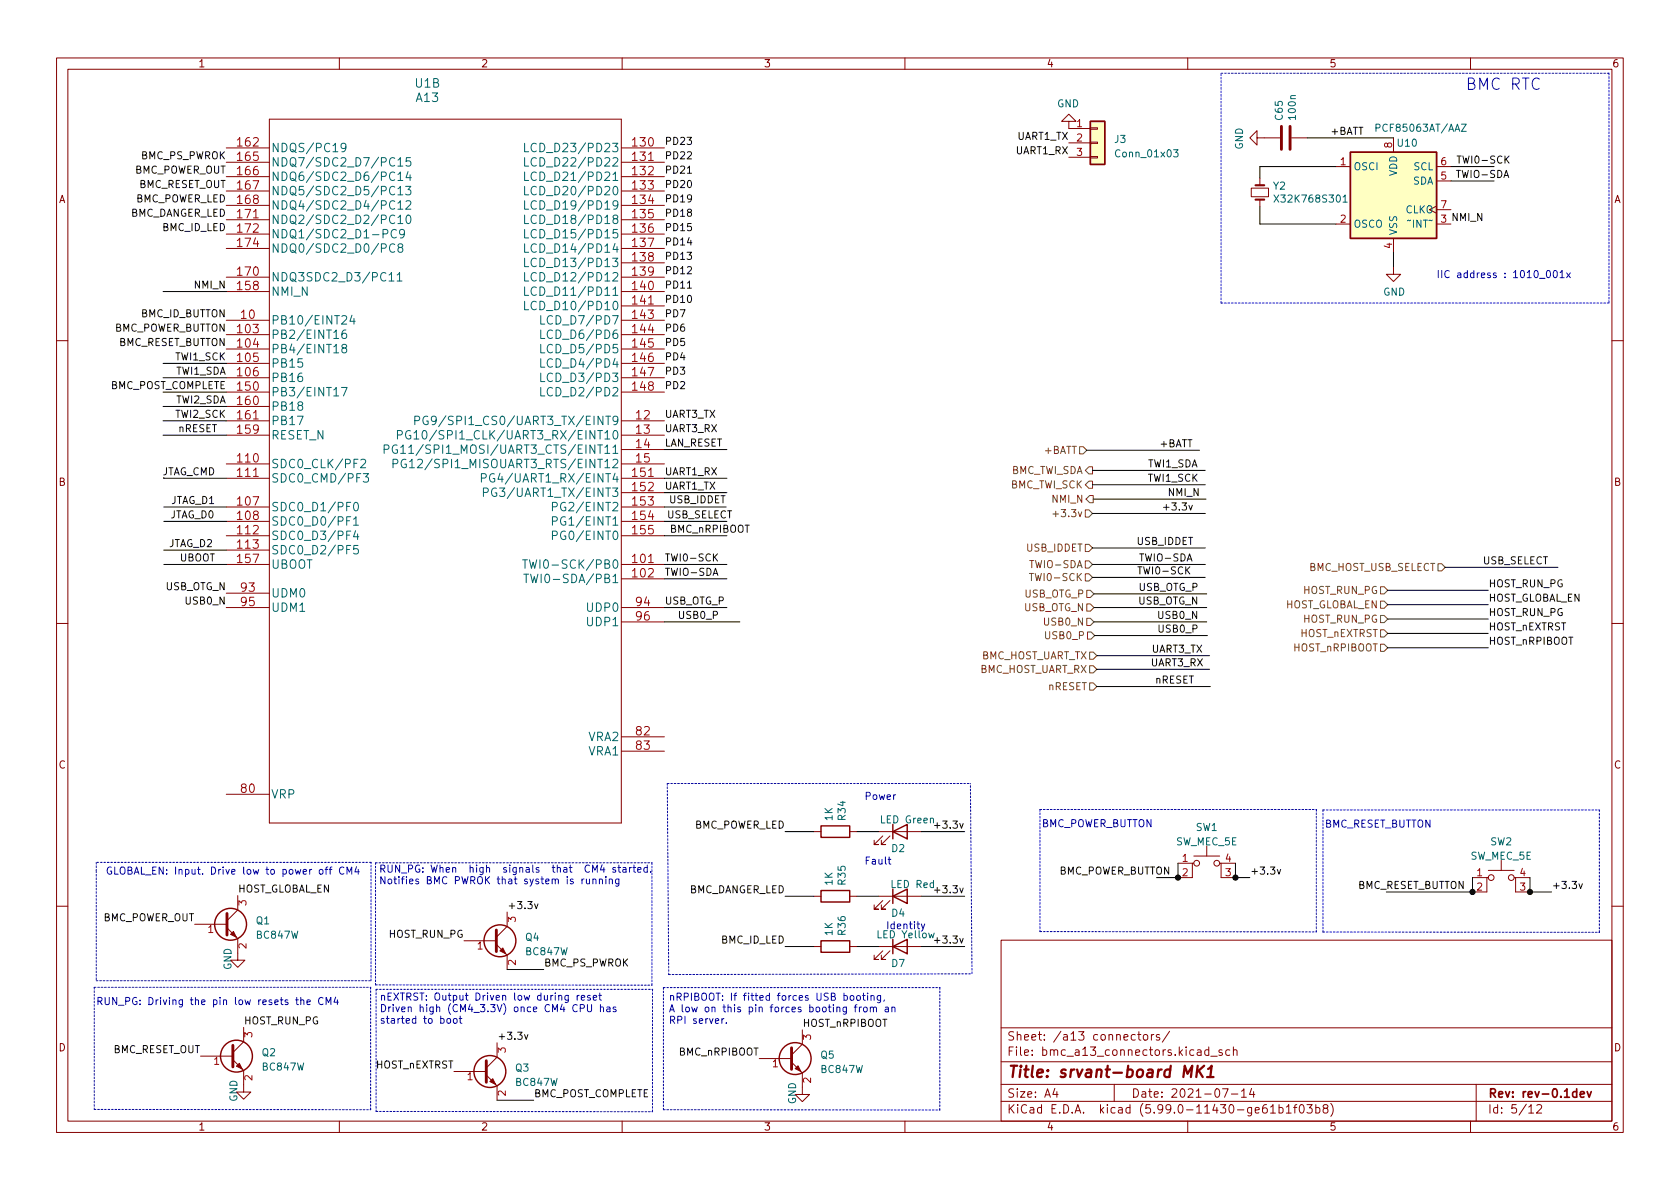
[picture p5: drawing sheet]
<svg xmlns="http://www.w3.org/2000/svg" width="297mm" height="210mm" viewBox="0 0 297 210" stroke-linecap="round" stroke-linejoin="round" font-family="sans-serif">
<defs><g id="words">
<text font-size="2.8" fill="#0000c2" x="259.1" y="15.9">BMC RTC</text>
<text font-size="2.8" fill="#840000" x="178" y="190.6">Title: srvant-board MK1</text>
<g font-size="2.1" fill="#006464">
<text x="73.4" y="15.5">U1B</text>
<text x="73.6" y="18">A13</text>
<text x="47.9" y="26.9">NDQS/PC19</text>
<text x="47.9" y="29.4">NDQ7/SDC2_D7/PC15</text>
<text x="94.5" y="26.9">LCD_D23/PD23</text>
<text x="94.5" y="29.4">LCD_D22/PD22</text>
<text x="47.9" y="32">NDQ6/SDC2_D6/PC14</text>
<text x="47.9" y="34.5">NDQ5/SDC2_D5/PC13</text>
<text x="94.5" y="32">LCD_D21/PD21</text>
<text x="94.5" y="34.5">LCD_D20/PD20</text>
<text x="47.9" y="37.1">NDQ4/SDC2_D4/PC12</text>
<text x="47.9" y="39.6">NDQ2/SDC2_D2/PC10</text>
<text x="94.5" y="37.1">LCD_D19/PD19</text>
<text x="94.5" y="39.6">LCD_D18/PD18</text>
<text x="47.9" y="42.1">NDQ1/SDC2_D1-PC9</text>
<text x="47.9" y="44.7">NDQ0/SDC2_D0/PC8</text>
<text x="94.5" y="42.1">LCD_D15/PD15</text>
<text x="94.5" y="44.7">LCD_D14/PD14</text>
<text x="94.5" y="47.2">LCD_D13/PD13</text>
<text x="47.9" y="52.3">NMI_N</text>
<text x="47.9" y="49.8">NDQ3SDC2_D3/PC11</text>
<text x="94.5" y="49.8">LCD_D12/PD12</text>
<text x="94.5" y="52.3">LCD_D11/PD11</text>
<text x="47.9" y="57.4">PB10/EINT24</text>
<text x="47.9" y="59.9">PB2/EINT16</text>
<text x="94.5" y="54.8">LCD_D10/PD10</text>
<text x="96.8" y="57.4">LCD_D7/PD7</text>
<text x="96.8" y="59.9">LCD_D6/PD6</text>
<text x="47.9" y="62.5">PB4/EINT18</text>
<text x="47.9" y="65">PB15</text>
<text x="96.8" y="62.5">LCD_D5/PD5</text>
<text x="96.8" y="65">LCD_D4/PD4</text>
<text x="47.9" y="67.5">PB16</text>
<text x="47.9" y="70.1">PB3/EINT17</text>
<text x="96.8" y="67.5">LCD_D3/PD3</text>
<text x="96.8" y="70.1">LCD_D2/PD2</text>
<text x="47.9" y="77.7">RESET_N</text>
<text x="47.9" y="72.6">PB18</text>
<text x="47.9" y="75.2">PB17</text>
<text x="74.5" y="77.7">PG10/SPI1_CLK/UART3_RX/EINT10</text>
<text x="77.2" y="75.2">PG9/SPI1_CS0/UART3_TX/EINT9</text>
<text x="47.9" y="82.8">SDC0_CLK/PF2</text>
<text x="72.1" y="80.2">PG11/SPI1_MOSI/UART3_CTS/EINT11</text>
<text x="72.7" y="82.8">PG12/SPI1_MISOUART3_RTS/EINT12</text>
<text x="47.9" y="85.3">SDC0_CMD/PF3</text>
<text x="87.3" y="85.3">PG4/UART1_RX/EINT4</text>
<text x="87.6" y="87.9">PG3/UART1_TX/EINT3</text>
<text x="47.9" y="90.4">SDC0_D1/PF0</text>
<text x="47.9" y="92.9">SDC0_D0/PF1</text>
<text x="47.9" y="95.5">SDC0_D3/PF4</text>
<text x="98.9" y="90.4">PG2/EINT2</text>
<text x="98.9" y="92.9">PG1/EINT1</text>
<text x="98.9" y="95.5">PG0/EINT0</text>
<text x="47.9" y="98">SDC0_D2/PF5</text>
<text x="47.9" y="100.6">UBOOT</text>
<text x="94.9" y="100.6">TWI0-SCK/PB0</text>
<text x="47.9" y="105.6">UDM0</text>
<text x="94.9" y="103.1">TWI0-SDA/PB1</text>
<text x="47.9" y="108.2">UDM1</text>
<text x="104" y="108.2">UDP0</text>
<text x="104" y="110.7">UDP1</text>
<text x="104" y="131">VRA2</text>
<text x="104" y="133.6">VRA1</text>
<text x="47.9" y="141.2">VRP</text>
</g>
<g font-size="2.1" fill="#a90000">
<text x="42.1" y="25.9">162</text>
<text x="42.1" y="28.4">165</text>
<text x="111.9" y="25.9">130</text>
<text x="111.9" y="28.4">131</text>
<text x="42.1" y="31">166</text>
<text x="42.1" y="33.5">167</text>
<text x="111.9" y="31">132</text>
<text x="111.9" y="33.5">133</text>
<text x="42.1" y="36.1">168</text>
<text x="42.1" y="38.6">171</text>
<text x="42.1" y="41.1">172</text>
<text x="111.9" y="36.1">134</text>
<text x="111.9" y="38.6">135</text>
<text x="111.9" y="41.1">136</text>
<text x="42.1" y="43.7">174</text>
<text x="111.9" y="43.7">137</text>
<text x="111.9" y="46.2">138</text>
<text x="42.1" y="51.3">158</text>
<text x="42.1" y="48.8">170</text>
<text x="111.9" y="48.8">139</text>
<text x="111.9" y="51.3">140</text>
<text x="111.9" y="53.8">141</text>
<text x="42.1" y="58.9">103</text>
<text x="42.7" y="56.4">10</text>
<text x="111.9" y="56.4">143</text>
<text x="111.9" y="58.9">144</text>
<text x="42.1" y="61.5">104</text>
<text x="42.1" y="64">105</text>
<text x="111.9" y="61.5">145</text>
<text x="111.9" y="64">146</text>
<text x="42.1" y="66.5">106</text>
<text x="42.1" y="69.1">150</text>
<text x="42.1" y="71.6">160</text>
<text x="111.9" y="66.5">147</text>
<text x="111.9" y="69.1">148</text>
<text x="42.1" y="76.7">159</text>
<text x="42.1" y="74.2">161</text>
<text x="112.5" y="74.2">12</text>
<text x="112.5" y="76.7">13</text>
<text x="42.1" y="81.8">110</text>
<text x="112.5" y="79.2">14</text>
<text x="112.5" y="81.8">15</text>
<text x="42.1" y="89.4">107</text>
<text x="42.1" y="84.3">111</text>
<text x="111.9" y="84.3">151</text>
<text x="111.9" y="86.9">152</text>
<text x="111.9" y="89.4">153</text>
<text x="42.1" y="91.9">108</text>
<text x="42.1" y="94.5">112</text>
<text x="111.9" y="91.9">154</text>
<text x="111.9" y="94.5">155</text>
<text x="42.1" y="97">113</text>
<text x="42.1" y="99.6">157</text>
<text x="111.9" y="99.6">101</text>
<text x="42.7" y="104.6">93</text>
<text x="42.7" y="107.2">95</text>
<text x="111.9" y="102.1">102</text>
<text x="112.5" y="107.2">94</text>
<text x="112.5" y="109.7">96</text>
<text x="112.5" y="130">82</text>
<text x="112.5" y="132.6">83</text>
<text x="42.7" y="140.2">80</text>
</g>
<g font-size="2.1" fill="#840000">
<text x="178" y="184">Sheet: /a13 connectors/</text>
<text x="178" y="186.7">File: bmc_a13_connectors.kicad_sch</text>
<text x="178" y="196.9">KiCad E.D.A. kicad (5.99.0-11430-ge61b1f03b8)</text>
<text x="178" y="194.1">Size: A4</text>
<text x="200" y="194.1">Date: 2021-07-14</text>
<text x="263" y="194.1">Rev: rev-0.1dev</text>
<text x="263" y="196.9">Id: 5/12</text>
</g>
<g font-size="1.8" fill="#840000">
<text x="35" y="11.9">1</text>
<text x="85" y="11.9">2</text>
<text x="135" y="11.9">3</text>
<text x="185" y="11.9">4</text>
<text x="235" y="11.9">5</text>
<text x="285" y="11.9">6</text>
<text x="10.3" y="35.9">A</text>
<text x="285.3" y="35.9">A</text>
<text x="10.3" y="85.9">B</text>
<text x="285.3" y="85.9">B</text>
<text x="10.3" y="135.9">C</text>
<text x="285.3" y="135.9">C</text>
<text x="10.3" y="185.9">D</text>
<text x="285.3" y="185.9">D</text>
<text x="35" y="199.9">1</text>
<text x="85" y="199.9">2</text>
<text x="135" y="199.9">3</text>
<text x="185" y="199.9">4</text>
<text x="235" y="199.9">5</text>
<text x="285" y="199.9">6</text>
</g>
<g font-size="1.8" fill="#006464">
<text x="186.9" y="19">GND</text>
<text x="226.8" y="21.2" transform="rotate(-90 226.8 21.2)">C65</text>
<text x="229.1" y="21" transform="rotate(-90 229.1 21)">100n</text>
<text x="243.7" y="23.3">PCF85063AT/AAZ</text>
<text x="197.1" y="25.3">J3</text>
<text x="197.5" y="27.8">Conn_01x03</text>
<text x="219.8" y="26.5" transform="rotate(-90 219.8 26.5)">GND</text>
<text x="247.2" y="25.9">U10</text>
<text x="225.1" y="33.5">Y2</text>
<text x="226" y="35.8">X32K768S301</text>
<text x="239.3" y="30.1">OSCI</text>
<text x="247" y="31.2" transform="rotate(-90 247 31.2)">VDD</text>
<text x="249.8" y="32.6">SDA</text>
<text x="250" y="30.1">SCL</text>
<text x="239.3" y="40.3">OSCO</text>
<text x="247" y="41.7" transform="rotate(-90 247 41.7)">VSS</text>
<text x="248.5" y="37.7">CLKO</text>
<text x="250.6" y="40.3">~INT~</text>
<text x="244.5" y="52.3">GND</text>
<text x="147.2" y="145.1" transform="rotate(-90 147.2 145.1)">1K</text>
<text x="149.5" y="145" transform="rotate(-90 149.5 145)">R34</text>
<text x="155.9" y="145.6">LED Green</text>
<text x="207.9" y="149.5">SW_MEC_5E</text>
<text x="211.4" y="146.9">SW1</text>
<text x="263.5" y="149.5">SW2</text>
<text x="157.7" y="150.7">D2</text>
<text x="260" y="152">SW_MEC_5E</text>
<text x="147.2" y="156.5" transform="rotate(-90 147.2 156.5)">1K</text>
<text x="149.5" y="156.4" transform="rotate(-90 149.5 156.4)">R35</text>
<text x="157.7" y="157">LED Red</text>
<text x="45.3" y="163.4">Q1</text>
<text x="45.4" y="166">BC847W</text>
<text x="92.9" y="166.4">Q4</text>
<text x="147.2" y="165.4" transform="rotate(-90 147.2 165.4)">1K</text>
<text x="149.5" y="165.3" transform="rotate(-90 149.5 165.3)">R36</text>
<text x="155.3" y="165.9">LED Yellow</text>
<text x="157.7" y="162.1">D4</text>
<text x="40.9" y="171.5" transform="rotate(-90 40.9 171.5)">GND</text>
<text x="93.1" y="168.9">BC847W</text>
<text x="157.7" y="171">D7</text>
<text x="46.3" y="186.8">Q2</text>
<text x="46.5" y="189.3">BC847W</text>
<text x="91.2" y="189.5">Q3</text>
<text x="145.1" y="187.2">Q5</text>
<text x="145.3" y="189.7">BC847W</text>
<text x="42" y="194.8" transform="rotate(-90 42 194.8)">GND</text>
<text x="91.3" y="192">BC847W</text>
<text x="140.7" y="195.3" transform="rotate(-90 140.7 195.3)">GND</text>
</g>
<g font-size="1.8" fill="#a90000">
<text x="190.4" y="22.5">1</text>
<text x="190.4" y="25">2</text>
<text x="190.4" y="27.6">3</text>
<text x="237" y="29.2">1</text>
<text x="246.1" y="26.1" transform="rotate(-90 246.1 26.1)">8</text>
<text x="254.8" y="29.2">6</text>
<text x="254.8" y="31.7">5</text>
<text x="237" y="39.4">2</text>
<text x="254.8" y="36.8">7</text>
<text x="246.1" y="43.9" transform="rotate(-90 246.1 43.9)">4</text>
<text x="209.1" y="152.4">1</text>
<text x="209.1" y="154.9">2</text>
<text x="216.7" y="154.9">3</text>
<text x="216.7" y="152.4">4</text>
<text x="261.1" y="154.9">1</text>
<text x="268.7" y="154.9">4</text>
<text x="43.6" y="160.1" transform="rotate(-90 43.6 160.1)">3</text>
<text x="261.1" y="157.5">2</text>
<text x="268.7" y="157.5">3</text>
<text x="36.8" y="165">1</text>
<text x="43.6" y="167.7" transform="rotate(-90 43.6 167.7)">2</text>
<text x="84.4" y="167.9">1</text>
<text x="91.2" y="163" transform="rotate(-90 91.2 163)">3</text>
<text x="91.2" y="170.7" transform="rotate(-90 91.2 170.7)">2</text>
<text x="44.6" y="183.4" transform="rotate(-90 44.6 183.4)">3</text>
<text x="143.4" y="183.9" transform="rotate(-90 143.4 183.9)">3</text>
<text x="37.8" y="188.3">1</text>
<text x="44.6" y="191.1" transform="rotate(-90 44.6 191.1)">2</text>
<text x="82.6" y="191">1</text>
<text x="89.4" y="186.2" transform="rotate(-90 89.4 186.2)">3</text>
<text x="136.6" y="188.7">1</text>
<text x="143.4" y="191.5" transform="rotate(-90 143.4 191.5)">2</text>
<text x="89.4" y="193.8" transform="rotate(-90 89.4 193.8)">2</text>
</g>
<g font-size="1.8" fill="#0f0f0f">
<text x="235.4" y="23.8">+BATT</text>
<text x="24.9" y="28.2">BMC_PS_PWROK</text>
<text x="117.5" y="25.6">PD23</text>
<text x="117.5" y="28.2">PD22</text>
<text x="179.6" y="27.3">UART1_RX</text>
<text x="179.8" y="24.7">UART1_TX</text>
<text x="257.4" y="28.9">TWI0-SCK</text>
<text x="23.6" y="30.7">BMC_POWER_OUT</text>
<text x="23.8" y="35.8">BMC_POWER_LED</text>
<text x="24.4" y="33.2">BMC_RESET_OUT</text>
<text x="117.5" y="30.7">PD21</text>
<text x="117.5" y="33.2">PD20</text>
<text x="117.5" y="35.8">PD19</text>
<text x="257.3" y="31.5">TWIO-SDA</text>
<text x="22.8" y="38.3">BMC_DANGER_LED</text>
<text x="28.7" y="40.9">BMC_ID_LED</text>
<text x="117.5" y="38.3">PD18</text>
<text x="117.5" y="40.9">PD15</text>
<text x="254.8" y="39.4">3 NMI_N</text>
<text x="117.5" y="43.4">PD14</text>
<text x="117.5" y="45.9">PD13</text>
<text x="34.5" y="51">NMI_N</text>
<text x="117.5" y="48.5">PD12</text>
<text x="117.5" y="51">PD11</text>
<text x="117.5" y="53.6">PD10</text>
<text x="20" y="58.6">BMC_POWER_BUTTON</text>
<text x="24.9" y="56.1">BMC_ID_BUTTON</text>
<text x="117.5" y="56.1">PD7</text>
<text x="117.5" y="58.6">PD6</text>
<text x="20.7" y="61.2">BMC_RESET_BUTTON</text>
<text x="31.1" y="63.7">TWI1_SCK</text>
<text x="117.5" y="63.7">PD4</text>
<text x="117.5" y="61.2">PD5</text>
<text x="19.4" y="68.8">BMC_POST_COMPLETE</text>
<text x="31.1" y="66.3">TWI1_SDA</text>
<text x="31.1" y="71.3">TWI2_SDA</text>
<text x="117.5" y="68.8">PD2</text>
<text x="117.5" y="66.3">PD3</text>
<text x="31.1" y="73.9">TWI2_SCK</text>
<text x="31.5" y="76.4">nRESET</text>
<text x="117.5" y="76.4">UART3_RX</text>
<text x="117.5" y="73.9">UART3_TX</text>
<text x="117.5" y="79">LAN_RESET</text>
<text x="202.9" y="82.6">TWI1_SDA</text>
<text x="205.2" y="79.1">+BATT</text>
<text x="30.1" y="89.1">JTAG_D1</text>
<text x="117.5" y="84">UART1_RX</text>
<text x="117.5" y="86.6">UART1_TX</text>
<text x="118.4" y="89">USB_IDDET</text>
<text x="203" y="85.2">TWI1_SCK</text>
<text x="206.7" y="87.7">NMI_N</text>
<text x="30" y="91.7">JTAG_D0</text>
<text x="117.9" y="91.7">USB_SELECT</text>
<text x="118.4" y="94.2">BMC_nRPIBOOT</text>
<text x="206.6" y="90.3">+3.3v</text>
<text x="29.8" y="96.7">JTAG_D2</text>
<text x="31.7" y="99.3">UBOOT</text>
<text x="117.5" y="101.8">TWIO-SDA</text>
<text x="117.5" y="99.3">TWI0-SCK</text>
<text x="201.1" y="96.4">USB_IDDET</text>
<text x="202" y="99.3">TWIO-SDA</text>
<text x="202.1" y="101.6">TWI0-SCK</text>
<text x="262.1" y="99.8">USB_SELECT</text>
<text x="29.2" y="104.4">USB_OTG_N</text>
<text x="33" y="106.9">USB0_N</text>
<text x="117.5" y="106.9">USB_OTG_P</text>
<text x="201.2" y="106.9">USB_OTG_N</text>
<text x="201.2" y="104.5">USB_OTG_P</text>
<text x="263.1" y="103.8">HOST_RUN_PG</text>
<text x="263.1" y="106.4">HOST_GLOBAL_EN</text>
<text x="119.8" y="109.4">USB0_P</text>
<text x="205" y="109.4">USB0_N</text>
<text x="205.1" y="111.8">USB0_P</text>
<text x="263.1" y="108.9">HOST_RUN_PG</text>
<text x="263.1" y="111.5">HOST_nEXTRST</text>
<text x="203.5" y="117.8">UART3_RX</text>
<text x="203.6" y="115.4">UART3_TX</text>
<text x="263.1" y="114">HOST_nRPIBOOT</text>
<text x="204.2" y="120.9">nRESET</text>
<text x="122.6" y="146.5">BMC_POWER_LED</text>
<text x="166.1" y="146.5">+3.3v</text>
<text x="187" y="154.6">BMC_POWER_BUTTON</text>
<text x="221" y="154.6">+3.3v</text>
<text x="42" y="157.8">HOST_GLOBAL_EN</text>
<text x="89.7" y="160.7">+3.3v</text>
<text x="121.6" y="158">BMC_DANGER_LED</text>
<text x="166.1" y="158">+3.3v</text>
<text x="239.8" y="157.2">BMC_RESET_BUTTON</text>
<text x="274.3" y="157.2">+3.3v</text>
<text x="18" y="162.9">BMC_POWER_OUT</text>
<text x="68.8" y="165.8">HOST_RUN_PG</text>
<text x="127.5" y="166.8">BMC_ID_LED</text>
<text x="166.1" y="166.8">+3.3v</text>
<text x="96.1" y="170.9">BMC_PS_PWROK</text>
<text x="43.1" y="181.1">HOST_RUN_PG</text>
<text x="87.9" y="183.9">+3.3v</text>
<text x="141.9" y="181.6">HOST_nRPIBOOT</text>
<text x="19.8" y="186.2">BMC_RESET_OUT</text>
<text x="66.3" y="188.9">HOST_nEXTRST</text>
<text x="120.1" y="186.7">BMC_nRPIBOOT</text>
<text x="94.4" y="194">BMC_POST_COMPLETE</text>
</g>
<g font-size="1.8" fill="#0000c2">
<text x="253.9" y="49.2">IIC address : 1010_001x</text>
<text x="152.8" y="141.4">Power</text>
<text x="184.1" y="146.3">BMC_POWER_BUTTON</text>
<text x="234.2" y="146.3">BMC_RESET_BUTTON</text>
<text x="23.8" y="154.6">GLOBAL_EN: Input. Drive low to power off CM4</text>
<text x="67" y="154.3">RUN_PG: When high signals that CM4 started.</text>
<text x="152.8" y="152.9">Fault</text>
<text x="67" y="156.4">Notifies BMC PWROK that system is running</text>
<text x="156.6" y="164.3">Identity</text>
<text x="16.9" y="177.7">RUN_PG: Driving the pin low resets the CM4</text>
<text x="67.1" y="176.9">nEXTRST: Output Driven low during reset</text>
<text x="67.1" y="179">Driven high (CM4_3.3V) once CM4 CPU has</text>
<text x="118.2" y="176.9">nRPIBOOT: If fitted forces USB booting,</text>
<text x="118.2" y="179">A low on this pin forces booting from an</text>
<text x="67.1" y="181">started to boot</text>
<text x="118.2" y="181">RPI server.</text>
</g>
<g font-size="1.8" fill="#725600">
<text x="178.5" y="83.8">BMC_TWI_SDA</text>
<text x="184.8" y="80.3">+BATT</text>
<text x="178.5" y="86.4">BMC_TWI_SCK</text>
<text x="186.1" y="88.9">NMI_N</text>
<text x="187" y="91.4">+3.3v</text>
<text x="181.5" y="97.5">USB_IDDET</text>
<text x="182.6" y="100.5">TWIO-SDA</text>
<text x="231.3" y="101">BMC_HOST_USB_SELECT</text>
<text x="181.1" y="105.7">USB_OTG_P</text>
<text x="183" y="102.7">TWI0-SCK</text>
<text x="226.9" y="107.6">HOST_GLOBAL_EN</text>
<text x="230.4" y="105">HOST_RUN_PG</text>
<text x="181" y="108.1">USB_OTG_N</text>
<text x="184.8" y="110.6">USB0_N</text>
<text x="185" y="113">USB0_P</text>
<text x="229.8" y="112.6">HOST_nEXTRST</text>
<text x="230.4" y="110.1">HOST_RUN_PG</text>
<text x="173" y="119">BMC_HOST_UART_RX</text>
<text x="173.2" y="116.6">BMC_HOST_UART_TX</text>
<text x="228.7" y="115.2">HOST_nRPIBOOT</text>
<text x="185.3" y="122">nRESET</text>
</g>
<text font-size="1.8" x="28.4" y="84">JTAG_CMD</text>
</g></defs>
<g fill="none" stroke="#840000" stroke-width=".18">
<path d="M10 10.2h277v190.1h-277zM12 12.2h273v186.1h-273zM60 10.2v2M110 10.2v2M160 10.2v2M210 10.2v2M260 10.2v2M40 26.2h7.6M40 28.7h7.6M40 31.2h7.6M40 33.8h7.6M40 36.3h7.6"/>
<path d="M40 38.9h7.6M47.6 21.1h62.3v124.4h-62.3zM109.9 26.2h7.6M109.9 28.7h7.6M109.9 31.2h7.6M109.9 33.8h7.6M109.9 36.3h7.6M109.9 38.9h7.6M189 21.5h1.2l-1.2-1.3-1.3 1.3h1.3v1.2h3.8M189 25.3h3.8M189 27.8h3.8M192.8 27.7h1.3v.2h-1.3z"/>
<path d="M192.8 25.1h1.3v.3h-1.3zM192.8 22.6h1.3v.3h-1.3zM221.2 33.3h3.1v1.5h-3.1zM222.2 24.4v-1.3l-1.2 1.3 1.2 1.2v-1.2h4.1M222.8 31.5v1.3M222.8 35.3v1.3M228.3 24.4h2.8M236.2 29.5h2.6M236.2 39.6h2.6M246.4 24.4v2.5M254 36.4l-1.3 .7 1.3 .6M254 29.5h2.5"/>
<path d="M254 39.6h2.5M254 32h2.5M254 37.1h2.5M40 56.6h7.6M40 59.2h7.6M40 41.4h7.6M40 43.9h7.6M40 49h7.6M40 51.6h7.6M109.9 56.6h7.6M109.9 59.2h7.6M109.9 41.4h7.6"/>
<path d="M109.9 43.9h7.6M109.9 46.5h7.6M109.9 49h7.6M109.9 51.6h7.6M109.9 54.1h7.6M246.4 47.2v1.3h1.2l-1.2 1.3-1.3-1.3h1.3M246.4 42.2v2.5M10 60.2h2M40 61.7h7.6M40 64.3h7.6M40 66.8h7.6M40 74.4h7.6"/>
<path d="M40 77h7.6M40 69.3h7.6M40 71.9h7.6M109.9 61.7h7.6M109.9 64.3h7.6M109.9 66.8h7.6M109.9 74.4h7.6M109.9 77h7.6M109.9 79.5h7.6M109.9 69.3h7.6M285 60.2h2M40 99.8h7.6"/>
<path d="M40 89.7h7.6M40 92.2h7.6M40 82h7.6M40 84.6h7.6M40 94.7h7.6M40 97.3h7.6M109.9 99.8h7.6M109.9 89.7h7.6M109.9 92.2h7.6M109.9 82h7.6M109.9 84.6h7.6M109.9 94.7h7.6"/>
<path d="M109.9 87.1h7.6M10 110.2h2M40 104.9h7.6M40 107.4h7.6M109.9 102.4h7.6M109.9 107.4h7.6M109.9 110h7.6M285 110.2h2M109.9 130.3h7.6M109.9 132.8h7.6M40 140.5h7.6M42 158.4v2.5l-1.9 1.9"/>
<path d="M143.9 147.1h1.3M143.9 158.5h1.3M150.2 147.1h1.3M150.2 158.5h1.3M155.3 147.1h7.6M155.3 158.5h7.6M156.1 147.8l-1.5 1.5h.7h-.7v-.7M156.1 159.3l-1.5 1.5h.7h-.7v-.8M157.4 147.8l-1.6 1.5h.8h-.8v-.7M157.4 159.3l-1.6 1.5h.8h-.8v-.8M208.3 152.6h2.5M211.1 152.6h-.3v2.6h-2.5"/>
<path d="M211.1 151.4h4.5M213.4 149.6v1.8M215.6 152.6h.3v2.6h2.5M215.9 152.6h2.5M260.3 155.2h2.6M263.1 155.2h-.2v2.5h-2.6M263.1 153.9h4.6M265.4 152.1v1.8M267.7 155.2h.3v2.5h2.5M268 155.2h2.5M10 160.2h2M34.4 163.4h5.7"/>
<path d="M40.1 164.1l1.9 1.9v3.8h1.3l-1.3 1.3-1.2-1.3h1.2M82 166.4h5.8M87.8 167l1.9 1.9v2.5M89.7 161.3v2.5l-1.9 1.9M143.9 167.4h1.3M150.2 167.4h1.3M155.3 167.4h7.6M156.1 168.1l-1.5 1.6h.7h-.7v-.8M157.4 168.1l-1.6 1.6h.8h-.8v-.8M177 166.3h108v32h-108zM285 160.2h2M35.5 186.8h5.7"/>
<path d="M41.2 187.4l1.9 1.9v3.8h1.2l-1.2 1.3-1.3-1.3h1.3M43.1 181.7v2.5l-1.9 1.9M60 198.3v2M80.3 189.5h5.7M86 190.1l1.9 1.9v2.6M87.9 184.4v2.5l-1.9 1.9M110 198.3v2M134.2 187.2h5.8M140 187.8l1.9 1.9v3.8h1.2l-1.2 1.3-1.3-1.3h1.3M141.9 182.1v2.6l-1.9 1.9M160 198.3v2M177 194.8h108"/>
<path d="M177 191.8h108M177 187.8h108M177 181.8h108M186.5 192.5l-.4 1h1M186.9 193v1M197 191.8v3M201.1 182.9h.6M201.4 182.4v1.3l.3 .2M202.2 183.1l.2-.2 .5 .2v.5l-.1 .3h-.4l-.2-.1zM203.6 182.9v1M204 182.9l-.3 .1-.1 .2M205 183l-.4-.1-.2 .2 .1 .3 .5 .1v.4h-.6"/>
<path d="M206.8 182.4l-1.3 1.9M210 198.3v2M213.7 185.7l-.4-.1-.3 .3v.4l.1 .3h.6M213.7 185.1v1.5M214.1 186.8h1.1M216.1 185.7l-.4-.1-.2 .2 .1 .3 .5 .1v.4h-.6M216.1 192.5h1l-.6 1.5M217.4 185.7l-.4-.1-.3 .3v.4l.2 .3h.5M217.7 193.5h1.2M218.1 185.8l.2-.2 .3 .1 .1 .9M218.1 185.1v1.5M219.5 193l.4-.5v1.5"/>
<path d="M219.5 194h.9M221.3 192.5l-.4 1h1M221.6 193v1M224.6 195.8l.5-.5v1.5M224.6 196.8h.9M226.1 195.9l.5-.1 .3 .3v.4l-.2 .3h-.6M226.1 195.3v1.5M227.4 195.8l.5-.5v1.5M227.4 196.8h.9M228.7 195.8h.6M229.3 195.3l-.4 .2v1.3M229.9 195.4l.2-.1a.81 .81 0 0 1 .6 .7 .81 .81 0 0 1-.3 .8h-.2a.81 .81 0 0 1-.6-.6 .81 .81 0 0 1 .3-.8z"/>
<path d="M231.1 195.3h.9l-.5 .6 .4 .1v.7l-.2 .1h-.4l-.2-.1M232.6 195.9l.5-.1 .3 .3v.4l-.2 .3h-.6M232.6 195.3v1.5M234.2 196l-.3-.3 .1-.2 .2-.2 .4 .1 .2 .2-.1 .2-.6 .2-.2 .3 .1 .4 .2 .1h.3l.3-.3-.1-.4-.2-.1M235.3 195.1a1.72 1.72 0 0 1 0 2.3M260 198.3v2M261 191.8v6.5M270.3 195.8l.4-.5v1.5M270.3 196.8h.9M271.7 195.5l.6-.2 .2 .2 .1 .3-.9 1h.9"/>
<circle cx="211.6" cy="152.6" r=".51"/>
<circle cx="215.1" cy="152.6" r=".51"/>
<circle cx="263.7" cy="155.2" r=".51"/>
<circle cx="267.2" cy="155.2" r=".51"/>
</g>
<path d="M279.4 193.5l.7-.1v-.3l-.5-.1-.2 .2 .1 .8h.6M280.6 193l.4 1 .3-1" fill="none" stroke="#840000" stroke-width=".3"/>
<path d="M209.2 190.5l.3-2 .5 1.4 .8-1.4-.2 2M211.8 188.5l-.3 2M211.9 189.3l.8 1.2M212.9 188.5l-1.3 1.1M213.4 190.5h1.2M213.6 189l.6-.5-.2 2" fill="none" stroke="#840000" stroke-width=".4"/>
<g fill="none" stroke="#840000" stroke-width=".25">
<path d="M192.8 21.5h2.5v7.6h-2.5zM238.8 26.9h15.2v15.3h-15.2zM145.2 146h5v2.1h-5zM145.2 157.5h5v2h-5zM157.9 147.1l2.5-1.3v2.5zM157.9 158.5l2.5-1.3v2.6zM157.9 145.8v2.5M157.9 157.2v2.6M145.2 166.4h5v2h-5zM157.9 167.4l2.5-1.3v2.6zM157.9 166.1v2.6"/>
<circle cx="40.8" cy="163.4" r="2.82"/>
<circle cx="88.4" cy="166.4" r="2.82"/>
<circle cx="41.8" cy="186.8" r="2.82"/>
<circle cx="86.6" cy="189.5" r="2.82"/>
<circle cx="140.6" cy="187.2" r="2.82"/>
</g>
<path d="M226.6 22.3v4.1M228.1 22.3v4.1M40.1 161.5v3.8M87.8 164.5v3.8M41.2 184.9v3.8M86 187.6v3.8M140 185.3v3.8" fill="none" stroke="#840000" stroke-width=".51"/>
<g fill="#840000" stroke="#840000" stroke-width=".18">
<path d="M88.4 168.1l.5-.5 .5 1.1z"/>
<path d="M140.6 189l.5-.5 .5 1z"/>
<path d="M40.8 165.2l.5-.5 .5 1z"/>
<path d="M41.8 188.5l.5-.5 .5 1z"/>
<path d="M86.6 191.3l.5-.6 .5 1.1z"/>
</g>
<g fill="none" stroke="#006464" stroke-width=".18">
<path d="M61.2 26l-.3 .3h-.3l-.3-.3 .1-.6 .5-.1 .2 .2a.99 .99 0 0 1-.4 1.3h-.3M70.4 28.3l.4-.4v1.5M70.4 30.8l.4-.4v1.5M70.4 33.4l.4-.4v1.5M70.4 35.9l.4-.4v1.5M70.4 38.5l.4-.5v1.5M70.4 29.4h.8M70.4 31.9h.8M70.4 34.5h.8M70.4 37h.8M70.4 39.5h.8M71.7 33h.9l-.5 .5 .5 .2v.6l-.2 .2h-.5l-.2-.2"/>
<path d="M71.8 35.6l.6-.1 .2 .1v.3l-.9 1.1h.9M72 38.1l.1-.1a.81 .81 0 0 1 .6 .7 .81 .81 0 0 1-.3 .8h-.1a.81 .81 0 0 1-.6-.6 .81 .81 0 0 1 .3-.8zM72.1 30.3l-.3 1.1h.9M72.5 30.9v1M72.6 27.9h-.7l-.1 .7 .2-.2 .5 .1 .1 .2v.5l-.2 .2-.6-.2M92.8 25.3v1.5h.7M92.8 27.9v1.5h.7M92.8 30.4v1.5h.7M92.8 33v1.5h.7M92.8 35.5v1.5h.7M92.8 38v1.5h.7M94.8 25.5a.6 .6 0 0 0-.7 0 .6 .6 0 0 0-.2 .7 .56 .56 0 0 0 .3 .6 .56 .56 0 0 0 .6-.1"/>
<path d="M94.8 28a.6 .6 0 0 0-.7 0 .6 .6 0 0 0-.2 .7 .56 .56 0 0 0 .3 .6 .56 .56 0 0 0 .6-.1M94.8 30.6a.6 .6 0 0 0-.7 0 .6 .6 0 0 0-.2 .7 .56 .56 0 0 0 .3 .5 .56 .56 0 0 0 .6 0M94.8 33.1a.6 .6 0 0 0-.7 0 .6 .6 0 0 0-.2 .7 .56 .56 0 0 0 .3 .6 .56 .56 0 0 0 .6-.1M94.8 35.6a.6 .6 0 0 0-.7 0 .6 .6 0 0 0-.2 .8 .56 .56 0 0 0 .3 .5 .56 .56 0 0 0 .6 0M94.8 38.2a.6 .6 0 0 0-.7 0 .6 .6 0 0 0-.2 .7 .56 .56 0 0 0 .3 .6 .56 .56 0 0 0 .6-.1M207.5 26.5h.8l-.4 .5 .3 .1v.5l-.2 .1-.5-.1M225.3 34.5l.8 1.2M226.1 34.5l-.8 1.2M237.5 34.8l.3-.3v1.2M237.5 35.7h.7M249.4 38.9l-.6 .1M249.9 38.9v1.3"/>
<path d="M258.4 22h.9l-.9 1.2h.9M61.2 58.4a.59 .59 0 0 0-.8 .6v.6l.2 .2 .4 .1 .2-.2 .1-.5-.1-.2-.5-.1-.3 .3M62.2 55.7l-.3 1.1h.9M62.6 56.3v1M68.8 48.6l.4-.4v1.5M68.8 49.7h.8M69.8 43.3a.6 .6 0 0 0-.8 0 .6 .6 0 0 0-.1 .7 .56 .56 0 0 0 .3 .5 .56 .56 0 0 0 .6 0M70.1 40.7a.6 .6 0 0 0-.8 0 .6 .6 0 0 0-.2 .7 .56 .56 0 0 0 .3 .6 .56 .56 0 0 0 .7-.1M70.2 48.6l.4-.4v1.5M70.2 49.7h.9M70.6 43.8l-.2-.3v-.2l.2-.2 .5 .1 .1 .2-.1 .2-.6 .2-.1 .2v.5l.2 .1h.3l.3-.3v-.3l-.3-.2M71.5 41.2l-.3 .3-.4-.1-.2-.2 .2-.6h.4l.2 .1a.99 .99 0 0 1-.3 1.4h-.3"/>
<path d="M92.8 40.6v1.5h.7M92.8 43.1v1.5h.7M92.8 45.7v1.5h.7M92.8 48.2v1.5h.7M92.8 50.7v1.5h.7M92.8 53.3v1.5h.7M94.8 40.7a.6 .6 0 0 0-.7 0 .6 .6 0 0 0-.2 .7 .56 .56 0 0 0 .3 .6 .56 .56 0 0 0 .6-.1M94.8 43.3a.6 .6 0 0 0-.7 0 .6 .6 0 0 0-.2 .7 .56 .56 0 0 0 .3 .5 .56 .56 0 0 0 .6 0M94.8 45.8a.6 .6 0 0 0-.7 0 .6 .6 0 0 0-.2 .7 .56 .56 0 0 0 .3 .6 .56 .56 0 0 0 .6-.1M94.8 48.3a.6 .6 0 0 0-.7 0 .6 .6 0 0 0-.2 .8 .56 .56 0 0 0 .3 .5 .56 .56 0 0 0 .6 0M94.8 50.9a.6 .6 0 0 0-.7 0 .6 .6 0 0 0-.2 .7 .56 .56 0 0 0 .3 .6 .56 .56 0 0 0 .6-.1M94.8 53.4a.6 .6 0 0 0-.7 0 .6 .6 0 0 0-.2 .7 .56 .56 0 0 0 .3 .6 .56 .56 0 0 0 .6-.1"/>
<path d="M95.6 55.8v1.5h.7M95.6 58.4v1.5h.7M60.4 68.5h1l-.7 1.5M60.7 61.5l-.3-.2 .1-.3 .2-.1 .5 .1 .1 .2-.1 .2-.6 .2-.2 .2 .1 .5 .2 .1 .5-.1 .1-.2v-.3l-.3-.3M67.9 79.5l.7-.1 .2-.2-.1-.4-.2-.1h-.6v1.5M70.2 78.7a.74 .74 0 0 0-.9 .6 .74 .74 0 0 0 .5 .9l.5-.2v-.5h-.3M70.3 76.9l.7-.1 .1-.2v-.3l-.3-.2h-.5v1.5M70.8 79.1l.5-.4v1.5M72.6 76.2a.74 .74 0 0 0-.9 .5 .74 .74 0 0 0 .5 .9l.4-.1v-.5h-.3M73.2 76.6l.4-.5v1.5M73.2 77.6h.9M73.3 74.4l.8-.1 .1-.2-.1-.4-.2-.1h-.6v1.5"/>
<path d="M75.6 73.7a.74 .74 0 0 0-.9 .5 .74 .74 0 0 0 .6 .9l.4-.1v-.5h-.3M77.1 74.2l-.3 .3h-.2l-.3-.3 .1-.5 .4-.1 .3 .1a.99 .99 0 0 1-.4 1.4h-.3M95.6 60.9v1.5h.7M95.6 63.4v1.5h.7M95.6 66v1.5h.7M95.6 68.5v1.5h.7M62 91.4h-.7v1.5M62.5 91.8l.4-.4v1.5M62.5 92.9h.9M62.7 88.9l.2-.1a.81 .81 0 0 1 .6 .7 .81 .81 0 0 1-.3 .8h-.2a.81 .81 0 0 1-.6-.6 .81 .81 0 0 1 .3-.8zM62.9 93.8l-.4 1.1h.9M63.2 94.4v1"/>
<path d="M63.3 96.5h-.7l-.1 .7 .2-.2 .5 .1 .2 .2-.1 .5-.2 .2-.6-.2M63.8 81.4l.6-.2 .2 .2 .1 .2-1 1.1h1M64.2 83.8h1l-.5 .5 .4 .2v.6l-.2 .2h-.5l-.2-.2M69.5 82l.7-.1 .1-.2v-.3l-.2-.2h-.6v1.5M70.8 80.2h.9M71.8 81.3a.74 .74 0 0 0-.9 .5 .74 .74 0 0 0 .5 .9l.4-.1v-.5h-.2M85.1 84.5h.7l.2-.2-.1-.4-.2-.1h-.6v1.5M85.5 87.1l.7-.1 .1-.2v-.4l-.3-.1h-.5v1.5M87.4 83.8a.74 .74 0 0 0-.9 .6 .74 .74 0 0 0 .5 .9l.5-.2v-.5h-.3M87.8 86.4a.74 .74 0 0 0-.9 .5 .74 .74 0 0 0 .5 .9l.4-.1v-.5h-.3M92.4 99h.9M92.8 99v1.5"/>
<path d="M93.6 99l.4 1.5 .3-1.1 .2 1.1 .4-1.5M97.7 89.6l.7-.1 .1-.2v-.3l-.3-.2h-.5v1.5M97.7 92.2l.7-.1 .1-.2v-.4l-.3-.1h-.5v1.5M97.7 94.7l.7-.1 .1-.2v-.3l-.3-.2h-.5v1.5M92.6 101.5h.9M93 101.5v1.5M93.8 101.5l.4 1.5 .3-1 .3 1 .3-1.5M164.2 165l.2 .8 .3-.6 .2 .6 .3-.8"/>
</g>
<g fill="#ffffc2" stroke="#ffffc2" stroke-width=".18">
<path d="M192.8 21.5h2.5v7.6h-2.5z"/>
<path d="M238.8 26.9h15.2v15.3h-15.2z"/>
</g>
<path d="M222 35.3h1.5M222 32.8h1.5" fill="none" stroke="#840000" stroke-width=".38"/>
<g fill="none" stroke="#725600" stroke-width=".18">
<path d="M190.9 79h.6l.7 .6-.7 .7h-.6zM186.2 90.9h.9M191.9 96.3h.6l.7 .6-.7 .6h-.6zM191.9 90.2h.6l.7 .6-.7 .6h-.6zM191.9 99.2h.6l.7 .6-.7 .7h-.6zM192.5 85.1h.7v1.3h-.7l-.6-.7zM192.5 82.5h.7v1.3h-.7l-.6-.6zM192.7 87.6h.6v1.3h-.6l-.7-.6zM254.3 99.7h.6l.6 .6-.6 .7h-.6zM182 101.4h.7M182.4 101.4v1.3M191.9 101.5h.6l.7 .6-.7 .6h-.6z"/>
<path d="M192.2 106.8h.6l.6 .6-.6 .7h-.6zM192.2 109.3h.6l.6 .7-.6 .6h-.6zM192.2 104.4h.6l.6 .6-.6 .7h-.6zM192.3 111.8h.6l.6 .6-.6 .6h-.6zM192.7 115.3h.6l.6 .6-.6 .7h-.6zM192.7 117.7h.6l.6 .7-.6 .6h-.6zM244.1 103.8h.6l.7 .6-.7 .6h-.6zM244.1 106.3h.6l.7 .6-.7 .7h-.6zM244.1 108.8h.6l.7 .7-.7 .6h-.6zM244.1 113.9h.6l.7 .6-.7 .7h-.6zM244.1 111.4h.6l.7 .6-.7 .6h-.6zM192.7 120.8h.6l.6 .6-.6 .6h-.6z"/>
</g>
<g fill="none" stroke="#0f0f0f" stroke-width=".18">
<path d="M121.5 30.6h.8M265.9 31.4l.4-1.3 .5 1.3M266.3 28.1l.5 .8M266.8 27.6l-.7 .7M121.5 51h.8M126.3 98.5l.6 .7M126.9 97.9l-.8 .8M205.7 89.7h1M126.1 101.8l.4-1.3 .4 1.3M201.2 100.2h.7M201.5 100.2v1.3M94.5 159.8l.3 .9 .3-.9"/>
<path d="M165.2 146h1M165.2 157.4h1M225.8 153.7l.3 .9 .3-.9M279.2 156.3l.3 .8 .3-.8M165.2 166.3h1M92.7 183l.3 .8 .3-.8"/>
</g>
<g fill="none" stroke="#0000c2" stroke-width=".18">
<path d="M273.5 48l.2-.2a.68 .68 0 0 1 .5 .7 .68 .68 0 0 1-.5 .6l-.2-.1-.1-.4zM274.8 47.9l.1-.1a.68 .68 0 0 1 .5 .7 .68 .68 0 0 1-.5 .6 .85 .85 0 0 1-.1-1.2zM275.8 48.2l.4-.4v1.3M275.8 49.1h.8M277 48.3l.6 .8M277.6 48.3l-.6 .8M19.7 153.4a.59 .59 0 0 0-.8 .6 .59 .59 0 0 0 .8 .5v-.5h-.2M20.3 153.3v1.3h.6M21.3 153.5l.3-.2a.43 .43 0 0 1 .5 .4v.5a.42 .42 0 0 1-.4 .4 .42 .42 0 0 1-.5-.4zM22.6 153.9h.6l.1-.2-.1-.3-.6-.1v1.3h.5l.2-.1 .1-.3-.3-.3M61.3 154.6v-1.3l.5 .9 .4-.9v1.3M63 153.3l-.3 .9h.8"/>
<path d="M63.3 153.7v.9M102.9 155.4v.9M103.3 155.4l-.4 .3M103.7 155.4v.8l.3 .1 .2-.1M104.2 155.4v.9M104.8 155.6l.2-.2 .3 .1 .1 .8M104.8 155.4v.9M106 155.6l.2-.2 .3 .1v.8M106 155.4v.9M106.5 152.9l-.3 .9h.7M106.8 153.4v.8M107.1 155v.1"/>
<path d="M107.1 155.4v.9M107.7 155.6l.2-.2 .3 .1 .1 .8M107.7 155.4v.9M108.8 153.5l-.3-.1-.2 .2 .1 .2 .4 .1v.3h-.5M109.2 153.4h.5M109.4 153v1.1l.3 .1M109.4 155.4v1.1l-.2 .2h-.3M109.4 155.5l-.3-.1-.3 .3 .1 .5h.5M110.2 153.5h.4l.1 .7M110.7 153.7l-.4 .1-.2 .1 .2 .3h.4M111.3 153.4v.8M111.7 153.4l-.4 .2"/>
<path d="M111.9 153.4h.5M112.1 153v1.1l.3 .1M112.8 153.8l.6-.1-.1-.2-.4-.1-.1 .2v.6h.5M114.4 153.5l-.3-.1-.3 .2 .2 .6h.4M114.4 153v1.2M115 154.1v.1M157 152h.5M157.2 151.5v1.1l.3 .2M53.2 176.9l.2-.1 .3 .1v.8M53.2 176.4v1.3M54.3 177.2l.6-.1-.1-.2-.3-.1-.2 .2v.6h.5M57.1 176.5a.6 .6 0 0 0-.8 .4 .6 .6 0 0 0 .6 .8l.2-.2"/>
<path d="M57.7 177.7v-1.3l.4 .9 .4-.9v1.3M59.4 176.3l-.4 .9h.8M59.7 176.8v.9M81.4 179.7v1.1l.3 .2M102.1 176v.9M102.4 176l-.3 .3M102.6 178.3l.6-.1 .1-.1v-.3l-.7-.2v1.3M102.8 176.4l.6-.1-.1-.2-.3-.1-.2 .2v.6h.5M103.9 177.6v1.1l.2 .2h.3l.2-.2v-1.1M104.4 176.1l-.4-.1-.1 .2v.2l.5 .1v.3h-.5M104.9 176.4l.6-.1-.1-.2-.3-.1-.2 .2 .1 .6h.4M105.9 176h.4"/>
<path d="M106 175.6v1.1l.3 .2M106.2 178.2l.1-.1h.3l.1 .8M106.2 177.6v1.3M107.3 178.1h.5l.1 .8M107.9 178.4h-.5l-.1 .2 .1 .3 .5-.1M108.9 178.1h-.3l-.2 .1 .1 .2 .4 .1v.3h-.5M150.4 176.1l.3-.1 .3 .3v.3l-.3 .3-.3-.1-.1-.2zM151 178.1h.5M151.5 177.7l-.3 .1v1.1M151.6 176.1l.3-.1 .2 .3v.3l-.2 .3-.3-.1-.1-.2zM151.9 178.1v.8M152.3 178.1l-.4 .2"/>
<path d="M152.5 176h.5M152.7 175.6v1.1l.3 .2M152.8 178.1h.3l.2 .2v.4l-.2 .2h-.3l-.1-.2zM153.4 175.6v.1M153.4 176v.9M153.9 178.2l.2-.1h.3v.8M153.9 178.1v.8M154 176.2l.2-.2 .3 .1v.8M154 176v.9M154.4 178.3l.2-.2h.3l.1 .8M155.7 176v1.1l-.2 .2h-.3M155.7 176.1l-.4-.1-.2 .3 .1 .5h.5"/>
<path d="M156.4 176.8l-.2 .3M156.5 178.1h.5l.1 .8M157.1 178.4l-.4 .1-.2 .1 .2 .3h.4M157.7 178.2l.2-.1h.3v.8M157.7 178.1v.8M162.9 163.4l.3 .8M163.5 163.4l-.4 1.1-.2 .2M79.1 180.2l.3-.1 .3 .2v.4l-.3 .3-.3-.1-.1-.2zM80.3 180.2l.3-.1 .2 .2v.4l-.2 .3-.3-.1-.1-.2zM81.2 180.1h.5M127.6 180.1v.9M128 180.1l-.4 .3"/>
<path d="M128.4 180.9v.1"/>
</g>
<g fill="none" stroke="#0000c2" stroke-width=".18" stroke-dasharray=".3 .3">
<path d="M215.9 12.9h68.6M284.5 12.9v40.7M215.9 53.6h68.6M215.9 53.6v-40.7M118 138.6h53.6M118 138.6l.2 33.7M17 152.5v1.6M17 154v19.4M65.6 152.5h-48.6M66.4 152.6v21.6M66.4 152.6h48.9M183.9 143.1h48.9"/>
<path d="M183.9 143.1v21.6M233.9 143.2v21.6M233.9 143.2h48.9M16.7 174.6h48.9M16.7 174.6v21.6M17 173.4h48.6M65.6 173.4v-20.9M66.4 174.2h48.9M66.5 174.9h48.9M66.5 174.9v21.6M115.3 174.2v-21.6M117.3 174.6h48.9"/>
<path d="M117.3 174.6v21.6M118.2 172.3l53.6-.1M171.9 172.2l-.3-33.6M183.9 164.7l48.9 .1M232.7 164.8v-21.6M233.9 164.8l48.9 .1M282.8 164.9v-21.6M16.7 196.2h48.9M65.5 196.2v-21.6M66.5 196.5l48.9 .1M115.4 196.6v-21.6M117.3 196.2l48.9 .1"/>
<path d="M166.2 196.3v-21.6"/>
</g>
<g fill="none" stroke="#000" stroke-width=".18">
<path d="M222.8 36.6v3h13.4M231.1 24.4h15.3M236.2 29.5h-13.4v2M256.5 29.5h7.7M256.5 32h7.7M28.8 51.6h11.2M246.4 44.7v2.5M28.8 71.9h11.2M28.8 69.3h11.2M28.8 66.8h11.2M28.8 77h11.2M28.8 74.4h11.2"/>
<path d="M28.8 64.3h11.2M117.5 79.5h11M192.2 79.6h19.9M29 92.2h11M29 89.7h11M29 99.8h11M29 84.6h11M29 97.3h11M117.5 92.2h11M117.5 89.7h10.9M117.5 99.8h11M117.5 84.6h11"/>
<path d="M117.5 87.1h11M117.5 94.7h11M193.2 83.2h19.9M193.2 85.7h19.9M193.2 99.8h19.9M193.2 96.9h19.9M193.2 90.8h19.9M193.3 88.3h19.9M117.5 110h13.3M117.5 107.4h11M117.5 102.4h11M193.2 102.1h19.9"/>
<path d="M193.4 110h20M193.4 107.4h20M193.4 105h20M193.5 112.4h20M193.9 118.4h20M193.9 115.9h20M245.4 106.9h17.7M245.4 109.5h17.7M245.4 114.5h17.7M245.4 104.4h17.7M245.4 112h17.7M255.5 100.3h20"/>
<path d="M193.9 121.4h20.1M138.8 147.1h5.1M138.8 158.5h5.1M151.5 147.1h3.8M151.5 158.5h3.8M162.9 147.1h7.7M162.9 158.5h7.7M208.3 152.6v2.6h-3.8M218.4 152.6v2.6h2.6M260.3 155.2v2.5h-15.2M270.5 155.2v2.5h3.8M89.7 171.4h6.4"/>
<path d="M138.8 167.4h5.1M151.5 167.4h3.8M162.9 167.4h7.7M87.9 194.6h6.5"/>
</g>
<g fill="#000" stroke="#000" stroke-width=".18">
<circle cx="208.3" cy="155.2" r=".46"/>
<circle cx="218.4" cy="155.2" r=".46"/>
<circle cx="260.3" cy="157.7" r=".46"/>
<circle cx="270.5" cy="157.7" r=".46"/>
</g>
<use href="#words"/>
</svg>
